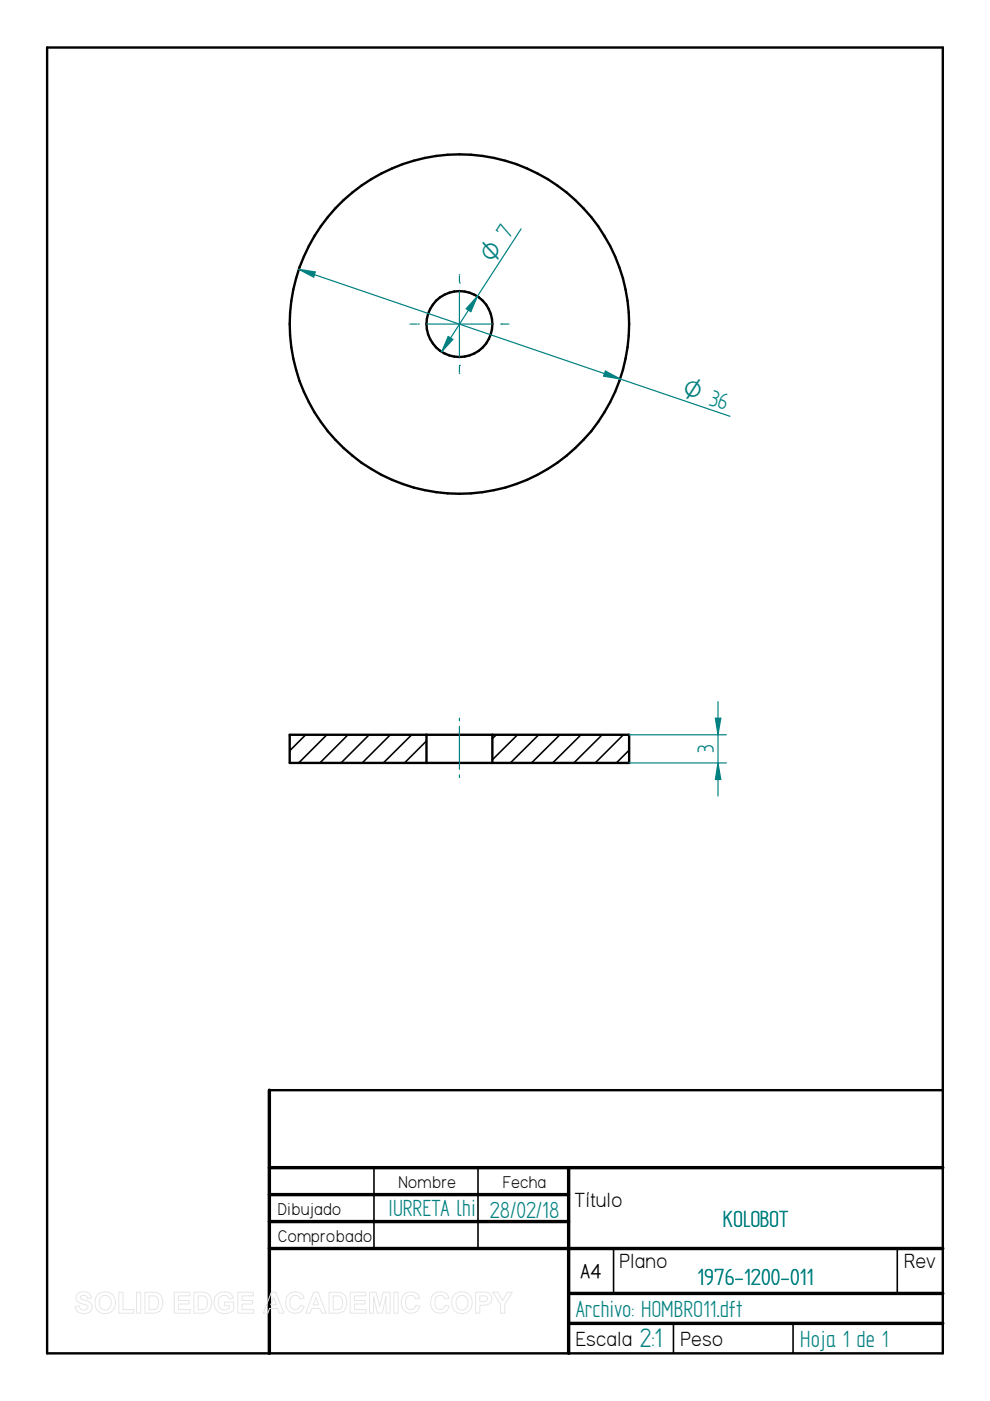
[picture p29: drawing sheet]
<svg xmlns="http://www.w3.org/2000/svg" width="210mm" height="297mm" viewBox="0 0 210 297" stroke-linecap="round" stroke-linejoin="round" font-family="sans-serif">
<defs><g id="words">
<text font-size="6.4" fill="#008080" x="135.7" y="285.5">2:1</text>
<g font-size="5.6" fill="#008080">
<text x="151.4" y="159.7" transform="rotate(-90 151.4 159.7)">3</text>
<text x="82.3" y="257.7">IURRETA lhi</text>
<text x="103.8" y="258.2">28/02/18</text>
<text x="153.3" y="260.1">KOLOBOT</text>
<text x="147.9" y="272.5">1976-1200-011</text>
<text x="122.1" y="279.1">Archivo: HOMBRO11.dft</text>
<text x="169.7" y="285.5">Hoja 1 de 1</text>
</g>
<g font-size="5.4" fill="#008080">
<text x="104.6" y="56" transform="rotate(-57 104.6 56)">O 7</text>
<text x="144.4" y="83.8" transform="rotate(19 144.4 83.8)">O 36</text>
</g>
<g font-size="4.9">
<text x="121.8" y="255.9">Título</text>
<text x="131.4" y="268.8">Plano</text>
<text x="191.7" y="268.8">Rev</text>
<text x="122.1" y="285.3">Escala</text>
<text x="144.3" y="285.3">Peso</text>
</g>
<text font-size="4.7" x="123.1" y="271">A4</text>
<g font-size="4.1">
<text x="84.5" y="251.8">Nombre</text>
<text x="106.6" y="251.8">Fecha</text>
<text x="58.9" y="257.6">Dibujado</text>
<text x="58.9" y="263.3">Comprobado</text>
</g>
</g></defs>
<g fill="none" stroke="#000" stroke-width=".51">
<path d="M10 10.1h189.9v276.8h-189.9zM61.4 155.8h72v6h-72zM90.4 155.8v6M104.4 155.8v6M57.1 231.1h142.8"/>
<circle cx="97.4" cy="68.7" r="7"/>
<circle cx="97.4" cy="68.7" r="36"/>
</g>
<path d="M57.1 231.1v55.8M57.1 247.6h142.8M57.1 253.3h63.5M57.1 259h63.5M120.6 247.6v39.3M57.1 264.7h142.8M120.6 274.2h79.3M120.6 280.6h79.3" fill="none" stroke="#000" stroke-width=".72"/>
<g fill="none" stroke="#000" stroke-width=".34">
<path d="M64.8 155.8l-3.4 3.4M69.3 155.8l-6 6M73.8 155.8l-6 6M78.3 155.8l-6 6M82.8 155.8l-6 6M87.3 155.8l-6 6M90.4 157.1l-4.6 4.7M105.2 155.8l-.8 .8M109.7 155.8l-5.3 5.3M114.2 155.8l-6 6M118.7 155.8l-6 6M123.2 155.8l-6 6"/>
<path d="M127.7 155.8l-6 6M132.2 155.8l-6 6M133.4 159l-2.7 2.8M90.4 161.6l-.1 .2M79.3 247.6v17.1M101.3 247.6v17.1M130.1 264.8v9.4M190.2 264.8v9.4M142.8 280.6v6.3M168.1 280.6v6.3"/>
</g>
<g fill="none" stroke="#008080" stroke-width=".25">
<path d="M97.4 60h.1M97.4 58.2v.1M97.4 58.5v1.2M110.5 48.5l-16.9 26.1M86.9 68.7h.1M87.2 68.7h1.2M88.7 68.7h.1M90.4 68.7h14M95 71.3l1 .7-2.4 2.6zM97.4 77.5h.1M97.4 61.7v14M97.4 77.7v1.2"/>
<path d="M97.4 79.1v.1M106.2 68.7h.1M106.4 68.7h1.2M107.8 68.7h.1M97.4 152.3v.5M97.4 154v9.1M97.4 164.3v.5"/>
</g>
<path d="M95 71.3l1 .7-2.4 2.6z" fill="#008080"/>
<path d="M101.2 62.8l-1.4 3.3-1-.7z" fill="none" stroke="#008080" stroke-width=".25"/>
<path d="M101.2 62.8l-1.4 3.3-1-.7z" fill="#008080"/>
<path d="M63.4 57.1l91.4 31.2M63.4 57.1l3.4 .6-.3 1.1z" fill="none" stroke="#008080" stroke-width=".25"/>
<path d="M63.4 57.1l3.4 .6-.3 1.1z" fill="#008080"/>
<path d="M128.4 78.7l3.1 1.6-3.5-.5z" fill="none" stroke="#008080" stroke-width=".25"/>
<path d="M128.4 78.7l3.1 1.6-3.5-.5z" fill="#008080"/>
<path d="M133.4 155.8h20.6M133.4 161.8h20.6M152.2 161.8l.6 3.5h-1.1z" fill="none" stroke="#008080" stroke-width=".25"/>
<path d="M152.2 161.8l.6 3.5h-1.1z" fill="#008080"/>
<path d="M151.7 152.3h1.1l-.6 3.5z" fill="none" stroke="#008080" stroke-width=".25"/>
<path d="M151.7 152.3h1.1l-.6 3.5z" fill="#008080"/>
<path d="M152.2 148.8v20" fill="none" stroke="#008080" stroke-width=".25"/>
<g fill="none" stroke="#e6e6e6" stroke-width=".21">
<path d="M16.4 274.3a1.87 1.87 0 0 1 2.9 .6l.1 .4h-.9a.82 .82 0 0 0-.6-.7 .82 .82 0 0 0-.9 .5l.3 .3a2.86 2.86 0 0 1 2.2 1.2 1.44 1.44 0 0 1-1.7 1.9 1.61 1.61 0 0 1-1.8-1.5l.8-.1a.92 .92 0 0 0 .9 .8 .92 .92 0 0 0 .9-.7l-.4-.4a2.27 2.27 0 0 1-2-1.2v-.7zM20.7 274.4a2.26 2.26 0 0 1 2.9-.1 2.26 2.26 0 0 1 .8 2.7 2.2 2.2 0 0 1-2.8 1.4 2.2 2.2 0 0 1-1.4-2.8zM21.4 275a1.35 1.35 0 0 1 1.7-.1 1.35 1.35 0 0 1 .5 1.6 1.28 1.28 0 0 1-1.5 1.2 1.28 1.28 0 0 1-1.1-1.5l.1-.7zM25.2 274h.9v3.7h2.3v.7h-3.2zM29 274h.8v4.4h-.8zM30.7 274h1.7a2.01 2.01 0 0 1 2.1 2.6 1.85 1.85 0 0 1-2.1 1.8h-1.7zM31.6 274.7a1.68 1.68 0 0 1 1.8 .5 1.75 1.75 0 0 1-.5 2.4l-1.3 .1zM37 274h3.3v.7h-2.5v1h2.3v.8h-2.3v1.2h2.5v.7h-3.3zM41.1 274h1.7a2.01 2.01 0 0 1 2 2.6 1.85 1.85 0 0 1-2 1.8h-1.7zM42 274.7a1.68 1.68 0 0 1 1.8 .5 1.75 1.75 0 0 1-.6 2.4l-1.2 .1zM46 274.4a2.13 2.13 0 0 1 3.5 .9l-.9 .1a1.22 1.22 0 0 0-1.5-.7 1.22 1.22 0 0 0-.8 1.4 1.4 1.4 0 0 0 .7 1.5 1.4 1.4 0 0 0 1.6-.2v-.6h-1v-.7h1.9v1.7a2.42 2.42 0 0 1-3.1 .4 2.42 2.42 0 0 1-.9-3zM50.4 274h3.3v.7h-2.4v1h2.3v.8h-2.3v1.2h2.5v.7h-3.4z"/>
<path d="M57.5 274h1l1.7 4.4h-1l-.4-1h-1.7l-.3 1h-1zM58 275.1l.6 1.5h-1.2zM61.1 274.5a1.96 1.96 0 0 1 3.4 .8l-.9 .1a1.13 1.13 0 0 0-1.4-.7 1.13 1.13 0 0 0-.7 1.4 1.15 1.15 0 0 0 .7 1.5 1.15 1.15 0 0 0 1.5-.9l.8 .3a2.05 2.05 0 0 1-2.6 1.3 2.05 2.05 0 0 1-1.3-2.5l.2-.8zM66.5 274h.9l1.8 4.4h-1l-.4-1h-1.7l-.4 1h-.9zM67 275.1l.6 1.5h-1.2zM69.8 274h1.6a2.01 2.01 0 0 1 2.1 2.6 1.85 1.85 0 0 1-2 1.8h-1.7zM70.7 274.7a1.68 1.68 0 0 1 1.8 .5 1.75 1.75 0 0 1-.6 2.4l-1.2 .1zM74.3 274h3.3v.7h-2.5v1h2.3v.8h-2.3v1.2h2.5v.7h-3.3zM78.4 274h1.4l.7 3 .7-3h1.5v4.4h-.8l-.1-3.5-.8 3.5h-1l-.8-3.5v3.5h-.8zM83.5 274h.9v4.4h-.9zM85.6 274.5a1.96 1.96 0 0 1 3.4 .8l-.9 .1a1.13 1.13 0 0 0-1.4-.7 1.13 1.13 0 0 0-.7 1.4 1.15 1.15 0 0 0 .7 1.5 1.15 1.15 0 0 0 1.5-.9l.8 .3a2.05 2.05 0 0 1-2.5 1.3 2.05 2.05 0 0 1-1.4-2.5l.2-.8zM91.9 274.5a1.96 1.96 0 0 1 3.3 .8l-.8 .1a1.13 1.13 0 0 0-1.4-.7 1.13 1.13 0 0 0-.8 1.4 1.15 1.15 0 0 0 .8 1.5 1.15 1.15 0 0 0 1.4-.9l.8 .3a2.05 2.05 0 0 1-2.5 1.3 2.05 2.05 0 0 1-1.4-2.5l.2-.8z"/>
<path d="M96.4 274.4a2.26 2.26 0 0 1 2.8-.1 2.26 2.26 0 0 1 .8 2.7 2.2 2.2 0 0 1-2.8 1.4 2.2 2.2 0 0 1-1.4-2.8zM97 275a1.35 1.35 0 0 1 1.7-.1 1.35 1.35 0 0 1 .5 1.6 1.28 1.28 0 0 1-1.4 1.2 1.28 1.28 0 0 1-1.1-1.5l.1-.7zM100.8 274h1.5a1.45 1.45 0 0 1 1.7 .5 1.45 1.45 0 0 1-.1 1.8 2.66 2.66 0 0 1-2.2 .4v1.7h-.9zM101.7 274.7h.5a.82 .82 0 0 1 1.1 .8l-.3 .4-1.3 .1zM104.5 274h1l1.1 1.8 1-1.8h1l-1.6 2.6v1.8h-.9v-1.9z"/>
</g>
<use href="#words"/>
</svg>
